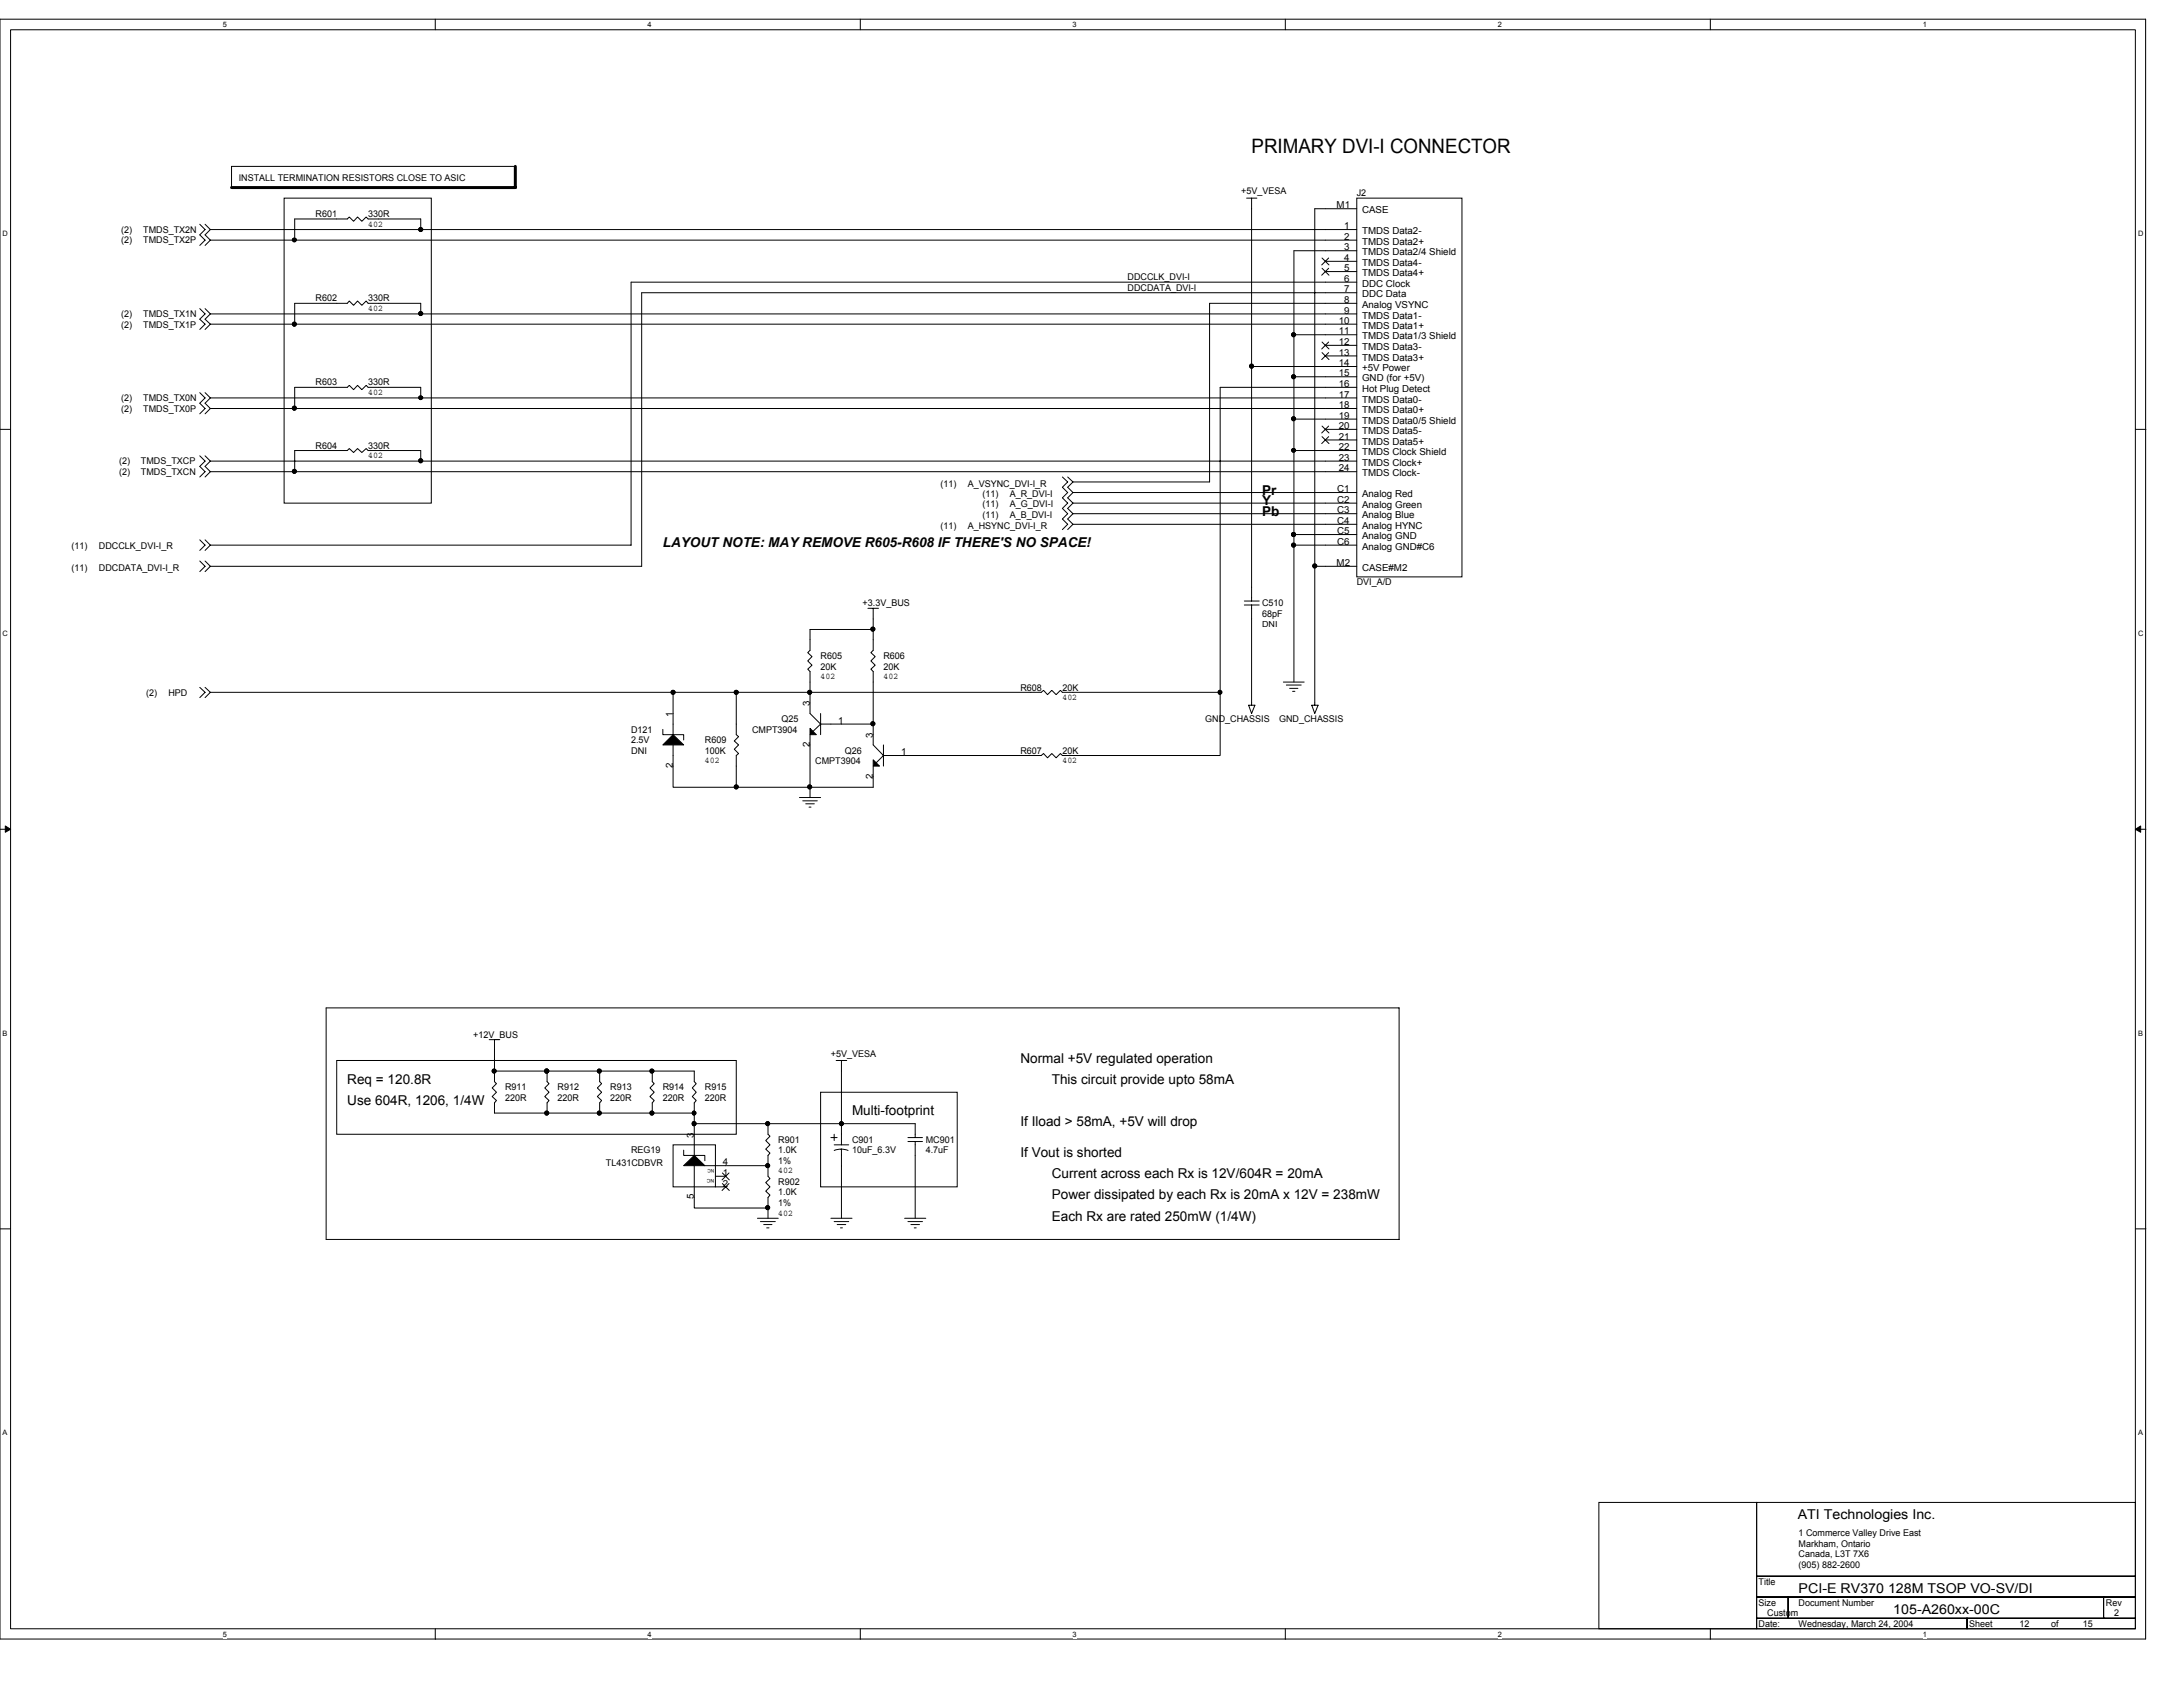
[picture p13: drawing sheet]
<svg xmlns="http://www.w3.org/2000/svg" width="279mm" height="216mm" viewBox="0 0 279 216" stroke-linecap="round" stroke-linejoin="round" font-family="sans-serif">
<defs><g id="words">
<text font-size="2.5" x="160.2" y="19.6">PRIMARY DVI-I CONNECTOR</text>
<g font-size="1.7">
<text x="161.5" y="63.3">Pr</text>
<text x="161.5" y="64.6">Y</text>
<text x="161.5" y="66">Pb</text>
<text x="84.8" y="70">LAYOUT NOTE: MAY REMOVE R605-R608 IF THERE'S NO SPACE!</text>
<text x="130.6" y="136">Normal +5V regulated operation</text>
<text x="44.4" y="141.4">Use 604R, 1206, 1/4W</text>
<text x="44.4" y="138.7">Req = 120.8R</text>
<text x="109.1" y="142.7">Multi-footprint</text>
<text x="134.6" y="138.7">This circuit provide upto 58mA</text>
<text x="130.6" y="144.1">If Iload &gt; 58mA, +5V will drop</text>
<text x="130.6" y="148.1">If Vout is shorted</text>
<text x="134.6" y="150.8">Current across each Rx is 12V/604R = 20mA</text>
<text x="134.6" y="153.5">Power dissipated by each Rx is 20mA x 12V = 238mW</text>
<text x="134.6" y="156.2">Each Rx are rated 250mW (1/4W)</text>
<text x="230.1" y="194.4">ATI Technologies Inc.</text>
<text x="230.2" y="203.8">PCI-E RV370 128M TSOP VO-SV/DI</text>
<text x="242.3" y="206.5">105-A260xx-00C</text>
</g>
<g font-size="1.2">
<text x="30.6" y="23.2">INSTALL TERMINATION RESISTORS CLOSE TO ASIC</text>
<text x="15.5" y="29.8">(2)</text>
<text x="18.3" y="29.8">TMDS_TX2N</text>
<text x="40.4" y="27.8">R601</text>
<text x="47.1" y="27.8">330R</text>
<text x="47.1" y="29">402</text>
<text x="158.9" y="24.8">+5V_VESA</text>
<text x="171.1" y="26.7">M1</text>
<text x="172" y="29.3">1</text>
<text x="173.7" y="25.1">J2</text>
<text x="174.3" y="30">TMDS Data2-</text>
<text x="174.3" y="27.3">CASE</text>
<text x="15.5" y="31.2">(2)</text>
<text x="18.3" y="31.2">TMDS_TX2P</text>
<text x="144.3" y="35.9">DDCCLK_DVI-I</text>
<text x="172" y="30.7">2</text>
<text x="172" y="32">3</text>
<text x="172" y="33.4">4</text>
<text x="172" y="34.7">5</text>
<text x="174.3" y="31.3">TMDS Data2+</text>
<text x="174.3" y="32.7">TMDS Data2/4 Shield</text>
<text x="174.3" y="34">TMDS Data4-</text>
<text x="174.3" y="35.3">TMDS Data4+</text>
<text x="15.5" y="42">(2)</text>
<text x="15.5" y="40.6">(2)</text>
<text x="18.3" y="42">TMDS_TX1P</text>
<text x="18.3" y="40.6">TMDS_TX1N</text>
<text x="40.4" y="38.6">R602</text>
<text x="47.1" y="38.6">330R</text>
<text x="47.1" y="39.8">402</text>
<text x="144.3" y="37.2">DDCDATA_DVI-I</text>
<text x="171.4" y="41.4">10</text>
<text x="172" y="36.1">6</text>
<text x="172" y="37.4">7</text>
<text x="172" y="38.8">8</text>
<text x="172" y="40.1">9</text>
<text x="174.3" y="36.7">DDC Clock</text>
<text x="174.3" y="38.1">DDC Data</text>
<text x="174.3" y="39.4">Analog VSYNC</text>
<text x="174.3" y="40.8">TMDS Data1-</text>
<text x="171.4" y="42.8">11</text>
<text x="171.4" y="44.2">12</text>
<text x="171.4" y="45.5">13</text>
<text x="171.4" y="46.9">14</text>
<text x="174.3" y="42.1">TMDS Data1+</text>
<text x="174.3" y="43.4">TMDS Data1/3 Shield</text>
<text x="174.3" y="44.8">TMDS Data3-</text>
<text x="174.3" y="46.1">TMDS Data3+</text>
<text x="174.3" y="47.5">+5V Power</text>
<text x="15.5" y="52.7">(2)</text>
<text x="15.5" y="51.4">(2)</text>
<text x="18.3" y="52.7">TMDS_TX0P</text>
<text x="18.3" y="51.4">TMDS_TX0N</text>
<text x="40.4" y="49.3">R603</text>
<text x="47.1" y="49.3">330R</text>
<text x="47.1" y="50.5">402</text>
<text x="171.4" y="48.2">15</text>
<text x="171.4" y="49.5">16</text>
<text x="171.4" y="50.9">17</text>
<text x="171.4" y="52.2">18</text>
<text x="171.4" y="53.6">19</text>
<text x="174.3" y="48.8">GND (for +5V)</text>
<text x="174.3" y="50.2">Hot Plug Detect</text>
<text x="174.3" y="51.5">TMDS Data0-</text>
<text x="174.3" y="52.9">TMDS Data0+</text>
<text x="15.2" y="59.4">(2)</text>
<text x="18" y="59.4">TMDS_TXCP</text>
<text x="40.4" y="57.4">R604</text>
<text x="47.1" y="57.4">330R</text>
<text x="47.1" y="58.6">402</text>
<text x="171.4" y="54.9">20</text>
<text x="171.4" y="56.3">21</text>
<text x="171.4" y="57.6">22</text>
<text x="171.4" y="59">23</text>
<text x="174.3" y="54.2">TMDS Data0/5 Shield</text>
<text x="174.3" y="55.5">TMDS Data5-</text>
<text x="174.3" y="56.9">TMDS Data5+</text>
<text x="174.3" y="58.3">TMDS Clock Shield</text>
<text x="174.3" y="59.6">TMDS Clock+</text>
<text x="15.2" y="60.8">(2)</text>
<text x="18" y="60.8">TMDS_TXCN</text>
<text x="120.4" y="62.3">(11)</text>
<text x="123.9" y="62.3">A_VSYNC_DVI-I_R</text>
<text x="125.7" y="64.9">(11)</text>
<text x="125.7" y="63.6">(11)</text>
<text x="129.2" y="64.9">A_G_DVI-I</text>
<text x="129.2" y="63.6">A_R_DVI-I</text>
<text x="171.2" y="63">C1</text>
<text x="171.2" y="64.3">C2</text>
<text x="171.2" y="65.7">C3</text>
<text x="171.4" y="60.3">24</text>
<text x="174.3" y="61">TMDS Clock-</text>
<text x="174.3" y="63.6">Analog Red</text>
<text x="174.3" y="65">Analog Green</text>
<text x="9.1" y="70.3">(11)</text>
<text x="12.7" y="70.3">DDCCLK_DVI-I_R</text>
<text x="120.4" y="67.6">(11)</text>
<text x="123.9" y="67.6">A_HSYNC_DVI-I_R</text>
<text x="125.7" y="66.3">(11)</text>
<text x="129.2" y="66.3">A_B_DVI-I</text>
<text x="171.2" y="67.1">C4</text>
<text x="171.2" y="68.4">C5</text>
<text x="171.2" y="69.7">C6</text>
<text x="174.3" y="66.3">Analog Blue</text>
<text x="174.3" y="67.7">Analog HYNC</text>
<text x="174.3" y="69">Analog GND</text>
<text x="174.3" y="70.4">Analog GND#C6</text>
<text x="9.1" y="73">(11)</text>
<text x="12.7" y="73">DDCDATA_DVI-I_R</text>
<text x="110.4" y="77.6">+3.3V_BUS</text>
<text x="161.5" y="77.6">C510</text>
<text x="171.1" y="72.4">M2</text>
<text x="173.7" y="74.9">DVI_A/D</text>
<text x="174.3" y="73.1">CASE#M2</text>
<text x="161.5" y="79">68pF</text>
<text x="18.7" y="89.1">(2)</text>
<text x="21.5" y="89.1">HPD</text>
<text x="105" y="86.9">402</text>
<text x="105" y="84.3">R605</text>
<text x="105" y="85.7">20K</text>
<text x="113.1" y="86.9">402</text>
<text x="113.1" y="84.3">R606</text>
<text x="113.1" y="85.7">20K</text>
<text x="130.6" y="88.4">R608</text>
<text x="136" y="89.6">402</text>
<text x="136" y="88.4">20K</text>
<text x="80.8" y="93.8">D121</text>
<text x="80.8" y="95.1">2.5V</text>
<text x="86.1" y="91.7" transform="rotate(-90 86.1 91.7)">1</text>
<text x="90.2" y="95.1">R609</text>
<text x="96.3" y="93.8">CMPT3904</text>
<text x="100" y="92.4">Q25</text>
<text x="103.6" y="95.6" transform="rotate(-90 103.6 95.6)">2</text>
<text x="103.6" y="90.4" transform="rotate(-90 103.6 90.4)">3</text>
<text x="107.3" y="92.6">1</text>
<text x="111.7" y="94.4" transform="rotate(-90 111.7 94.4)">3</text>
<text x="154.3" y="92.4">GND_CHASSIS</text>
<text x="163.7" y="92.4">GND_CHASSIS</text>
<text x="80.8" y="96.4">DNI</text>
<text x="86.1" y="98.3" transform="rotate(-90 86.1 98.3)">2</text>
<text x="90.2" y="97.7">402</text>
<text x="90.2" y="96.4">100K</text>
<text x="104.4" y="97.8">CMPT3904</text>
<text x="108.1" y="96.4">Q26</text>
<text x="111.7" y="99.7" transform="rotate(-90 111.7 99.7)">2</text>
<text x="115.4" y="96.6">1</text>
<text x="130.6" y="96.4">R607</text>
<text x="136" y="97.7">402</text>
<text x="136" y="96.4">20K</text>
<text x="60.6" y="132.8">+12V_BUS</text>
<text x="106.3" y="135.2">+5V_VESA</text>
<text x="64.6" y="139.5">R911</text>
<text x="64.6" y="140.9">220R</text>
<text x="71.4" y="139.5">R912</text>
<text x="71.4" y="140.9">220R</text>
<text x="78.1" y="139.5">R913</text>
<text x="78.1" y="140.9">220R</text>
<text x="84.8" y="139.5">R914</text>
<text x="84.8" y="140.9">220R</text>
<text x="90.2" y="139.5">R915</text>
<text x="90.2" y="140.9">220R</text>
<text x="77.6" y="149.2">TL431CDBVR</text>
<text x="80.8" y="147.6">REG19</text>
<text x="88.8" y="145.6" transform="rotate(-90 88.8 145.6)">3</text>
<text x="92.5" y="149.1">4</text>
<text x="99.6" y="149">1%</text>
<text x="99.6" y="146.3">R901</text>
<text x="99.6" y="147.6">1.0K</text>
<text x="109.1" y="146.3">C901</text>
<text x="109.1" y="147.6">10uF_6.3V</text>
<text x="118.5" y="146.3">MC901</text>
<text x="118.5" y="147.6">4.7uF</text>
<text x="88.8" y="153.5" transform="rotate(-90 88.8 153.5)">5</text>
<text x="92.5" y="150.5">1</text>
<text x="92.5" y="151.8">2</text>
<text x="99.6" y="150.2">402</text>
<text x="99.6" y="155.6">402</text>
<text x="99.6" y="154.3">1%</text>
<text x="99.6" y="151.6">R902</text>
<text x="99.6" y="153">1.0K</text>
<text x="230.2" y="196.6">1 Commerce Valley Drive East</text>
<text x="230.2" y="198">Markham, Ontario</text>
<text x="225.1" y="202.8">Title</text>
<text x="230.2" y="199.3">Canada, L3T 7X6</text>
<text x="230.2" y="200.7">(905) 882-2600</text>
<text x="225.1" y="205.5">Size</text>
<text x="225.1" y="208.2">Date:</text>
<text x="226.2" y="206.8">Custom</text>
<text x="230.2" y="208.2">Wednesday, March 24, 2004</text>
<text x="230.2" y="205.5">Document Number</text>
<text x="252" y="208.2">Sheet</text>
<text x="258.5" y="208.2">12</text>
<text x="262.5" y="208.2">of</text>
<text x="266.6" y="208.2">15</text>
<text x="269.5" y="205.5">Rev</text>
<text x="270.6" y="206.8">2</text>
</g>
<text font-size="1.1" x="161.5" y="80.2">DNI</text>
<g font-size=".9">
<text x="28.5" y="3.5">5</text>
<text x="82.9" y="3.5">4</text>
<text x="137.3" y="3.5">3</text>
<text x="191.7" y="3.5">2</text>
<text x="246.1" y="3.5">1</text>
<text x=".3" y="30.2">D</text>
<text x="273.6" y="30.2">D</text>
<text x=".3" y="81.4">C</text>
<text x="273.6" y="81.4">C</text>
<text x=".3" y="132.5">B</text>
<text x="273.6" y="132.5">B</text>
<text x=".3" y="183.7">A</text>
<text x="273.6" y="183.7">A</text>
<text x="28.5" y="209.5">5</text>
<text x="82.9" y="209.5">4</text>
<text x="137.3" y="209.5">3</text>
<text x="191.7" y="209.5">2</text>
<text x="246.1" y="209.5">1</text>
</g>
<g font-size=".6">
<text x="91.4" y="149.6" transform="rotate(180 91.4 149.6)">NC</text>
<text x="91.4" y="150.9" transform="rotate(180 91.4 150.9)">NC</text>
</g>
</g></defs>
<path d="M0 2.5h274.6v207.3h-274.6zM1.4 3.8h271.9v204.6h-271.9z" fill="none" stroke="#000" stroke-width=".13"/>
<g fill="#fff">
<path d="M28.5 2.6h.5v1.1h-.5z"/>
<path d="M28.5 208.6h.5v1.1h-.5z"/>
</g>
<path d="M55.7 2.5v1.3M55.7 208.4v1.4" fill="none" stroke="#000" stroke-width=".13"/>
<g fill="#fff">
<path d="M82.9 2.6h.5v1.1h-.5z"/>
<path d="M82.9 208.6h.5v1.1h-.5z"/>
</g>
<path d="M110.1 2.5v1.3M110.1 208.4v1.4" fill="none" stroke="#000" stroke-width=".13"/>
<g fill="#fff">
<path d="M137.3 2.6h.5v1.1h-.5z"/>
<path d="M137.3 208.6h.5v1.1h-.5z"/>
</g>
<path d="M164.5 2.5v1.3M164.5 208.4v1.4" fill="none" stroke="#000" stroke-width=".13"/>
<g fill="#fff">
<path d="M191.7 2.6h.5v1.1h-.5z"/>
<path d="M191.7 208.6h.5v1.1h-.5z"/>
</g>
<path d="M218.9 2.5v1.3M218.9 208.4v1.4" fill="none" stroke="#000" stroke-width=".13"/>
<g fill="#fff">
<path d="M246.1 2.6h.5v1.1h-.5z"/>
<path d="M246.1 208.6h.5v1.1h-.5z"/>
<path d="M.3 29.4h.7v1h-.7z"/>
<path d="M273.6 29.4h.7v1h-.7z"/>
<path d="M.3 80.5h.7v1.1h-.7z"/>
<path d="M273.6 80.5h.7v1.1h-.7z"/>
</g>
<path d="M0 54.9h1.4M273.3 54.9h1.4" fill="none" stroke="#000" stroke-width=".13"/>
<g fill="#fff">
<path d="M.3 131.7h.7v1.1h-.7z"/>
<path d="M273.6 131.7h.7v1.1h-.7z"/>
</g>
<path d="M0 106.1h1.4M273.3 106.1h1.4" fill="none" stroke="#000" stroke-width=".13"/>
<path d="M.7 105.7l.7 .4-.7 .4zM273.3 106.1l.7-.4v.8z" fill="#000" stroke="#000" stroke-width=".13"/>
<g fill="#fff">
<path d="M.3 182.8h.7v1.1h-.7z"/>
<path d="M273.6 182.8h.7v1.1h-.7z"/>
</g>
<g fill="none" stroke="#000" stroke-width=".13">
<path d="M25.6 28.7l.6 .7-.6 .7 .6 .6-.6 .7M25.6 39.5l.6 .7-.6 .7 .6 .6-.6 .7M26.2 28.7l.7 .7M26.2 39.5l.7 .7M26.9 29.4l-.7 .7 .7 .6M26.9 30.7l-.7 .7M26.9 30.7h146.8M26.9 29.4h146.8M36.4 25.4h18.8v39h-18.8zM53.8 29.4v-1.4h-6.7l-.2-.2-.6 .5-.5-.5-.5 .5-.6-.5-.3 .2h-6.7v2.7M66 21.3h-36.4v2.7M159.6 25.4h1.3"/>
<path d="M160.2 25.4v51.5M169.2 33l.9 .9M169.2 34.3l.9 .9M169.6 33.4h4.1M169.6 34.8h4.1M170.1 33l-.9 .9M170.1 34.3l-.9 .9M173.7 25.4h13.4v48.4h-13.4zM173.7 38.8h-18.9v22.9h-17.5M173.7 32.1h-8.1v55.2M173.7 36.1h-92.9v33.7h-53.9M173.7 37.5h-91.6v35h-55.2"/>
<path d="M173.7 26.7h-5.4v63.6M25.6 50.2l.6 .7-.6 .7 .6 .7-.6 .7M25.6 58.3l.6 .7-.6 .7 .6 .7-.6 .6M26.2 50.2l.7 .7M26.2 58.3l.7 .7M26.9 50.9l-.7 .7 .7 .7M26.9 52.3l-.7 .7M26.9 59l-.7 .7 .7 .7M26.9 40.2l-.7 .7 .7 .6M26.9 41.5l-.7 .7M26.9 41.5h146.8M26.9 52.3h146.8"/>
<path d="M26.9 59h146.8M26.9 50.9h146.8M26.9 40.2h146.8M53.8 40.2v-1.4h-6.7l-.2-.3-.6 .6-.5-.6-.5 .6-.6-.6-.3 .3h-6.7v2.7M53.8 50.9v-1.3h-6.7l-.2-.3-.6 .6-.5-.6-.5 .6-.6-.6-.3 .3h-6.7v2.7M53.8 59v-1.3h-6.7l-.2-.3-.6 .5-.5-.5-.5 .5-.6-.5-.3 .3h-6.7v2.7M160.2 46.9h13.5M165.6 57.7h8.1M165.6 42.8h8.1M165.6 53.6h8.1M165.6 48.2h8.1M169.2 43.8l.9 .9"/>
<path d="M169.2 45.1l.9 .9M169.2 54.5l.9 .9M169.2 55.9l.9 .9M169.6 44.2h4.1M169.6 45.6h4.1M169.6 54.9h4.1M169.6 56.3h4.1M170.1 43.8l-.9 .9M170.1 45.1l-.9 .9M170.1 54.5l-.9 .9M170.1 55.9l-.9 .9M173.7 49.6h-17.5v39"/>
<path d="M25.6 71.8l.6 .7-.6 .7M25.6 69.1l.6 .7-.6 .6M26.2 71.8l.7 .7M26.2 69.1l.7 .7M26.9 60.4l-.7 .6M26.9 72.5l-.7 .7M26.9 69.8l-.7 .6M26.9 60.4h146.8M111.1 77.9h1.3M111.8 77.9v5.3l-.3 .3 .5 .5-.5 .6 .5 .5-.5 .5 .3 .3v9.4l1.3 1.4-1 .9M136 61l.7 .7-.7 .7 .7 .6-.7 .7 .7 .7-.7 .7 .7 .6-.7 .7 .7 .7-.7 .7M136.7 61l.6 .7"/>
<path d="M137.3 64.4l-.6 .7 .6 .6M137.3 65.7l-.6 .7 .6 .7M137.3 63l-.6 .7 .6 .7M137.3 61.7l-.6 .7 .6 .6M137.3 67.1l-.6 .7M137.3 65.7h36.4M137.3 64.4h36.4M137.3 67.1h36.4M137.3 63h36.4M159.3 77.4h1.9M159.3 76.9h1.9M160.2 77.4v12.9"/>
<path d="M165.6 69.8h8.1M165.6 68.4h8.1M168.3 72.5h5.4M25.6 88l.6 .6-.6 .7M26.2 88l.7 .6M26.9 88.6l-.7 .7M26.9 88.6h106.4l.3-.3 .5 .6 .5-.6 .6 .6 .5-.6 .3 .3h20.2M84.8 93.3v.7h2.7v.7M86.1 95.3v5.5h8.1M86.1 88.6v5.4M94.2 88.6v5.4l.3 .3-.5 .5 .5 .5-.5 .6 .5 .5-.3 .3v4.1M103.7 94v8.1"/>
<path d="M105 92.7h6.8M105 91.3v2.7M111.8 80.6h-8.1v2.6l-.3 .3 .5 .5-.5 .6 .5 .5-.5 .5 .3 .3v5.4l1.3 1.4-.9 .9M111.8 98v2.8h-17.6M113.1 95.3v2.7M156.2 88.6v8.1h-20.2l-.3-.3-.5 .6-.6-.6-.5 .6-.5-.6-.3 .3h-20.2M159.8 90.3h.8l-.4 1zM164.3 87.3h2.6M164.6 87.7h1.9M165.1 88.1h1M165.4 88.5h.3M167.9 90.3h.8l-.4 1z"/>
<path d="M102.3 102.1h2.7M102.7 102.5h1.9M103.1 102.9h1.1M103.5 103.3h.3M41.7 129h137.4v29.6h-137.4zM43.1 135.7h51.1v9.5h-51.1zM62.6 133.1h1.4M63.3 133.1v5.3l.2 .3-.5 .5 .5 .6-.5 .5 .5 .5-.2 .3v1.4h25.6M63.3 137.1h25.6v1.3l.2 .3-.5 .5 .5 .6-.5 .5 .5 .5-.2 .3v6.8M70 137.1v1.3l.3 .3-.6 .5 .6 .6-.6 .5 .6 .5-.3 .3v1.4M76.8 137.1v1.3l.2 .3-.5 .5 .5 .6-.5 .5 .5 .5-.2 .3v1.4M83.5 137.1v1.3l.2 .3-.5 .5 .5 .6-.5 .5 .5 .5-.2 .3v1.4"/>
<path d="M105 139.8h17.5v12.1h-17.5zM107 135.7h1.4M107.7 135.7v10.8M0 157.3h1.4M86.1 146.5h5.5v5.4h-5.5zM87.5 147.2v.7h2.7v.6M88.9 149.2v5.4h9.4M88.9 143.8h28.2v1.8M90.2 149.2h8.1M91.6 150.5h1.3M91.6 151.9h1.3M92.5 150.1l.8 .9"/>
<path d="M92.5 151.5l.8 .9M93.3 150.1l-.9 .9M93.3 151.5l-.9 .9M96.9 155.9h2.7M97.3 156.3h1.9M97.7 156.7h1.1M98.1 157.1h.3M98.3 143.8v1.4l.3 .2-.6 .6 .6 .5-.6 .6 .6 .5-.3 .3v2.6l.3 .3-.6 .5 .6 .6-.6 .5 .6 .6-.3 .2v2.7M106.3 155.9h2.8M106.3 145.6h.8M106.8 147.2l.9-.1 .8 .1M106.8 156.3h1.8"/>
<path d="M106.8 145.2v.8M106.8 146.5h1.8M107.1 156.7h1.1M107.6 157.1h.2M107.7 147.1v8.8M115.8 155.9h2.7M116.2 156.3h1.9M116.2 145.6h1.9M116.2 146.1h1.9M116.6 156.7h1.1M117 157.1h.3M117.1 146.1v9.8"/>
<path d="M273.3 157.3h1.4M204.6 192.3h20.2v16.1h-20.2zM224.8 192.3h48.5v9.4h-48.5zM224.8 201.7h48.5v2.7h-48.5zM224.8 204.4h4.1v2.7h-4.1zM224.8 207.1h27v1.3h-27zM228.9 204.4h40.3v2.7h-40.3zM251.8 207.1h21.5v1.3h-21.5zM269.2 204.4h4.1v2.7h-4.1z"/>
</g>
<g fill="#000" stroke="#000" stroke-width=".13">
<path d="M84.8 95.3l1.3-1.3 1.4 1.3z" fill-rule="evenodd"/>
<path d="M103.7 93.2l.8 .8h-.8z" fill-rule="evenodd"/>
<path d="M111.8 97.2l.8 .8h-.8z" fill-rule="evenodd"/>
<path d="M156 88.4l.1-.1 .2 .2v.3l-.2 .1-.1-.1z" fill-rule="evenodd"/>
<path d="M156 88.4l.1-.1 .2 .2v.3l-.2 .1-.1-.1z" fill-rule="evenodd"/>
<path d="M88.7 143.6h.1l.2 .1v.3l-.2 .1-.1-.1z" fill-rule="evenodd"/>
<path d="M88.7 143.6h.1l.2 .1v.3l-.2 .1-.1-.1z" fill-rule="evenodd"/>
<path d="M88.7 142.3l.1-.1 .2 .1v.3l-.2 .1-.1-.1z" fill-rule="evenodd"/>
<path d="M88.7 143.6h.1l.2 .1v.3l-.2 .1-.1-.1z" fill-rule="evenodd"/>
<path d="M88.7 143.6h.1l.2 .1v.3l-.2 .1-.1-.1z" fill-rule="evenodd"/>
<path d="M88.7 142.3l.1-.1 .2 .1v.3l-.2 .1-.1-.1z" fill-rule="evenodd"/>
<path d="M87.5 149.2l1.4-1.3 1.3 1.3z" fill-rule="evenodd"/>
<circle cx="37.7" cy="30.7" r=".25"/>
<circle cx="53.8" cy="29.4" r=".26"/>
<circle cx="37.7" cy="52.2" r=".26"/>
<circle cx="37.7" cy="41.5" r=".26"/>
<circle cx="53.8" cy="59" r=".26"/>
<circle cx="53.8" cy="40.1" r=".26"/>
<circle cx="53.9" cy="50.9" r=".25"/>
<circle cx="160.2" cy="46.9" r=".26"/>
<circle cx="165.6" cy="48.2" r=".26"/>
<circle cx="165.6" cy="53.6" r=".26"/>
<circle cx="165.6" cy="42.8" r=".26"/>
<circle cx="165.6" cy="57.6" r=".25"/>
<circle cx="37.7" cy="60.3" r=".26"/>
<circle cx="165.6" cy="69.8" r=".26"/>
<circle cx="165.6" cy="68.4" r=".26"/>
<circle cx="168.3" cy="72.4" r=".26"/>
<circle cx="86.1" cy="88.6" r=".26"/>
<circle cx="94.2" cy="88.6" r=".26"/>
<circle cx="103.6" cy="88.6" r=".26"/>
<circle cx="111.7" cy="80.5" r=".26"/>
<circle cx="111.7" cy="92.6" r=".26"/>
<circle cx="94.2" cy="100.7" r=".26"/>
<circle cx="103.6" cy="100.7" r=".26"/>
<circle cx="63.2" cy="137.1" r=".26"/>
<circle cx="70" cy="137.1" r=".26"/>
<circle cx="76.7" cy="137.1" r=".26"/>
<circle cx="83.4" cy="137.1" r=".26"/>
<circle cx="70" cy="142.5" r=".26"/>
<circle cx="76.7" cy="142.5" r=".26"/>
<circle cx="83.4" cy="142.5" r=".26"/>
<circle cx="98.3" cy="143.8" r=".26"/>
<circle cx="98.3" cy="149.2" r=".26"/>
<circle cx="98.3" cy="154.6" r=".26"/>
<circle cx="107.7" cy="143.8" r=".26"/>
</g>
<path d="M66 21.3v2.7h-36.4" fill="none" stroke="#000" stroke-width=".38"/>
<use href="#words"/>
</svg>
